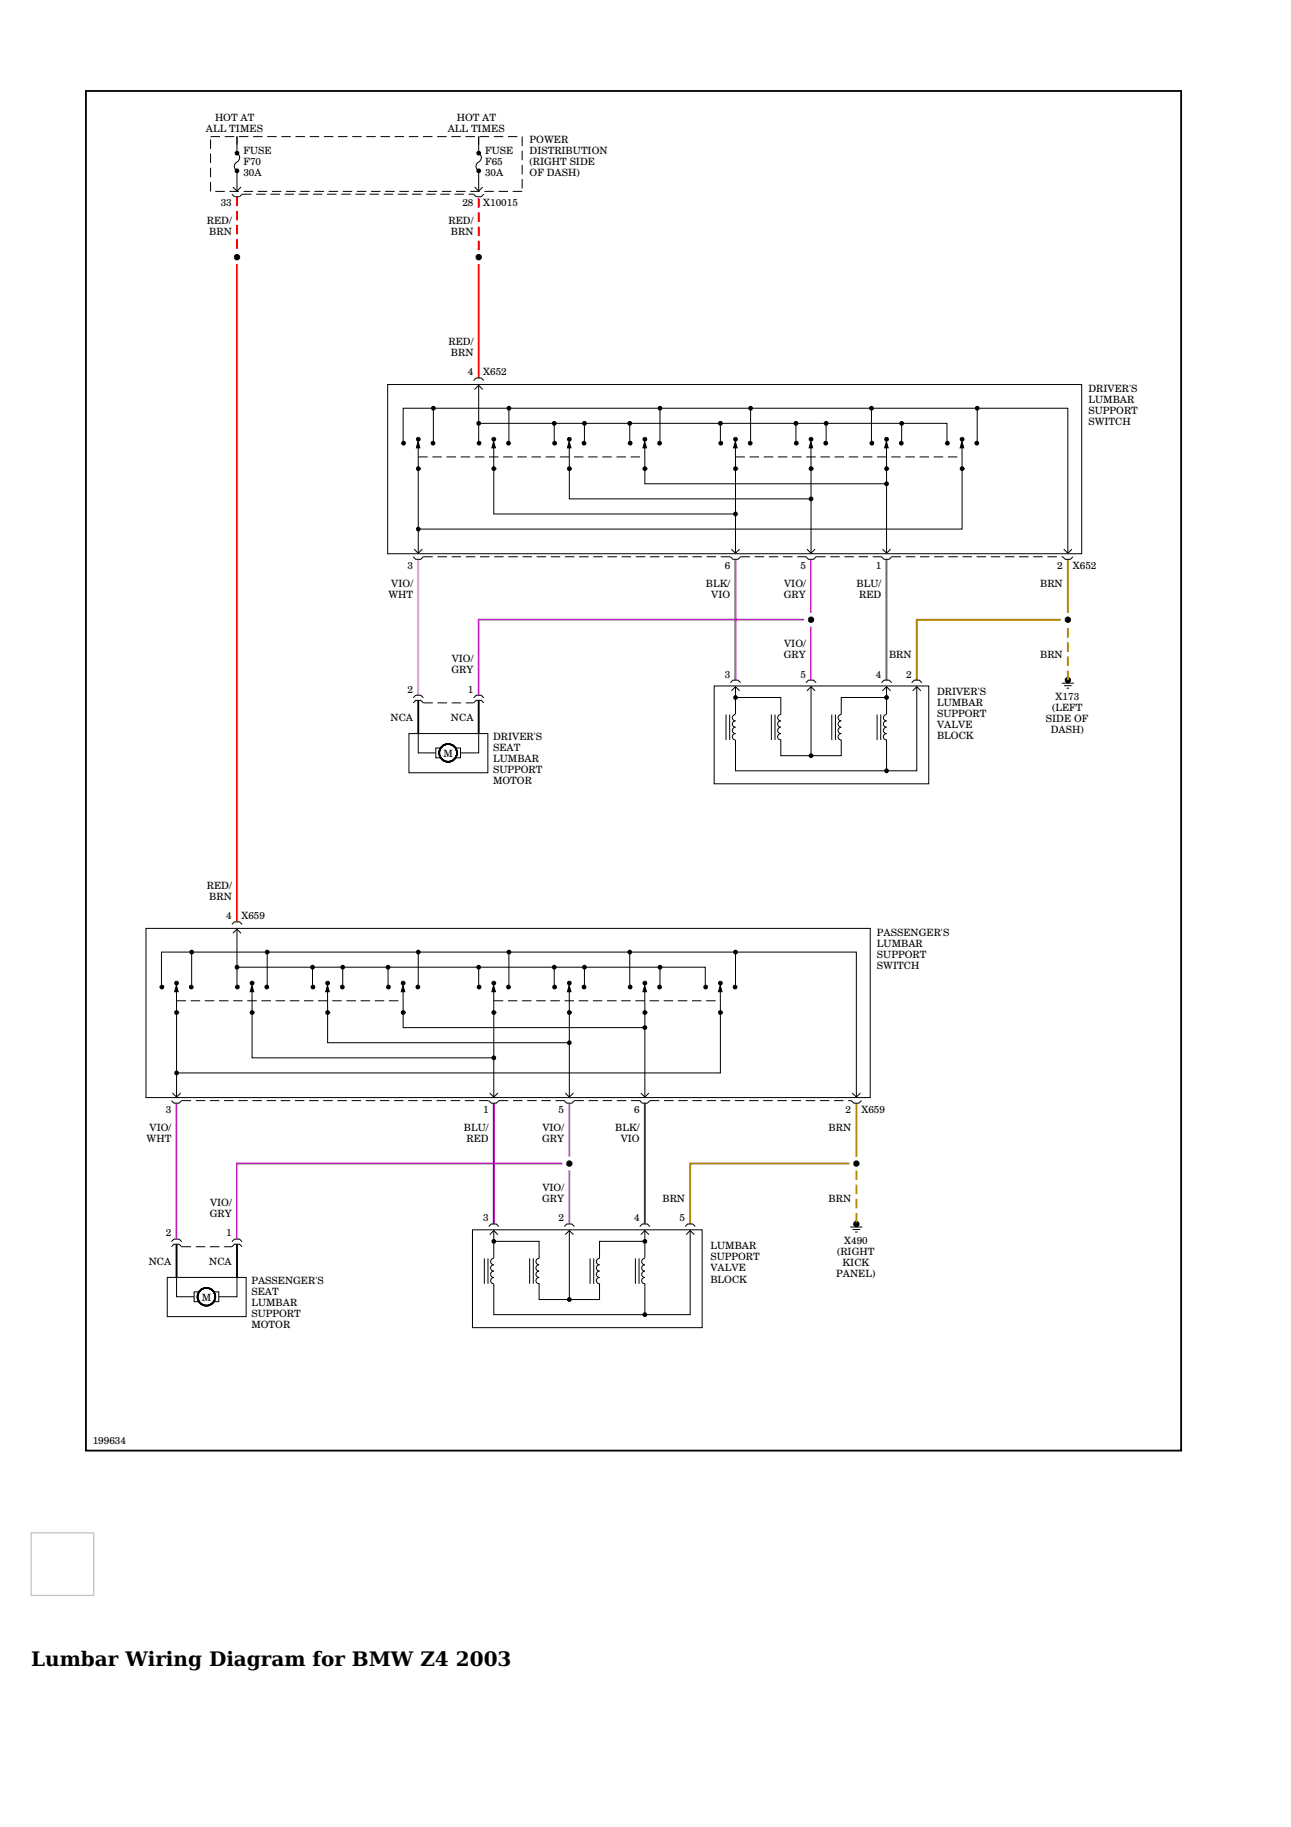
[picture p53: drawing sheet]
<svg xmlns="http://www.w3.org/2000/svg" width="210mm" height="297mm" viewBox="0 0 210 297" stroke-linecap="round" stroke-linejoin="round" font-family="sans-serif">
<defs><g id="words">
<g font-size="3.3">
<text x="5.1" y="270.8">Lumbar Wiring Diagram for BMW Z4</text>
<text x="74.1" y="270.8">2003</text>
</g>
<g font-size="1.6">
<text x="33.5" y="21.4">ALL TIMES</text>
<text x="35" y="19.6">HOT AT</text>
<text x="72.8" y="21.4">ALL TIMES</text>
<text x="74.3" y="19.6">HOT AT</text>
<text x="86.1" y="23.3">POWER</text>
<text x="39.6" y="28.6">30A</text>
<text x="39.6" y="26.9">F70</text>
<text x="39.6" y="25.1">FUSE</text>
<text x="78.9" y="28.6">30A</text>
<text x="78.9" y="25.1">FUSE</text>
<text x="78.9" y="26.9">F65</text>
<text x="86.1" y="25.1">DISTRIBUTION</text>
<text x="86.1" y="28.6">OF DASH)</text>
<text x="86.1" y="26.9">(RIGHT SIDE</text>
<text x="35.9" y="33.6">33</text>
<text x="75.2" y="33.6">28</text>
<text x="78.5" y="33.6">X10015</text>
<text x="33.6" y="36.5">RED/</text>
<text x="34" y="38.2">BRN</text>
<text x="72.9" y="36.5">RED/</text>
<text x="73.3" y="38.2">BRN</text>
<text x="72.9" y="56.1">RED/</text>
<text x="73.3" y="57.9">BRN</text>
<text x="76.1" y="61">4</text>
<text x="78.5" y="61">X652</text>
<text x="177" y="63.8">DRIVER'S</text>
<text x="177" y="65.5">LUMBAR</text>
<text x="177" y="67.3">SUPPORT</text>
<text x="177" y="69.1">SWITCH</text>
<text x="63.6" y="95.4">VIO/</text>
<text x="66.3" y="92.5">3</text>
<text x="114.8" y="95.4">BLK/</text>
<text x="117.8" y="92.5">6</text>
<text x="127.5" y="95.4">VIO/</text>
<text x="130.1" y="92.5">5</text>
<text x="139.3" y="95.4">BLU/</text>
<text x="142.4" y="92.5">1</text>
<text x="169.1" y="95.4">BRN</text>
<text x="171.9" y="92.5">2</text>
<text x="174.4" y="92.5">X652</text>
<text x="63.1" y="97.2">WHT</text>
<text x="115.7" y="97.2">VIO</text>
<text x="127.5" y="97.2">GRY</text>
<text x="139.7" y="97.2">RED</text>
<text x="73.4" y="107.7">VIO/</text>
<text x="127.5" y="107">GRY</text>
<text x="127.5" y="105.2">VIO/</text>
<text x="144.6" y="107">BRN</text>
<text x="169.1" y="107">BRN</text>
<text x="66.3" y="112.6">2</text>
<text x="73.4" y="109.5">GRY</text>
<text x="76.1" y="112.6">1</text>
<text x="117.8" y="110.2">3</text>
<text x="130.1" y="110.2">5</text>
<text x="142.4" y="110.2">4</text>
<text x="147.3" y="110.2">2</text>
<text x="152.4" y="112.9">DRIVER'S</text>
<text x="171.6" y="113.9">X173</text>
<text x="63.5" y="117.2">NCA</text>
<text x="73.3" y="117.2">NCA</text>
<text x="152.4" y="116.5">SUPPORT</text>
<text x="152.4" y="118.3">VALVE</text>
<text x="152.4" y="114.7">LUMBAR</text>
<text x="170.1" y="117.5">SIDE OF</text>
<text x="170.9" y="119.2">DASH)</text>
<text x="171.1" y="115.7">(LEFT</text>
<text x="72.1" y="123.2">M</text>
<text x="80.2" y="125.7">SUPPORT</text>
<text x="80.2" y="123.9">LUMBAR</text>
<text x="80.2" y="122.1">SEAT</text>
<text x="80.2" y="120.3">DRIVER'S</text>
<text x="152.4" y="120.1">BLOCK</text>
<text x="80.2" y="127.5">MOTOR</text>
<text x="33.6" y="144.5">RED/</text>
<text x="34" y="146.3">BRN</text>
<text x="36.8" y="149.4">4</text>
<text x="39.2" y="149.4">X659</text>
<text x="142.6" y="155.8">SUPPORT</text>
<text x="142.6" y="154">LUMBAR</text>
<text x="142.6" y="152.2">PASSENGER'S</text>
<text x="142.6" y="157.5">SWITCH</text>
<text x="23.8" y="185.6">WHT</text>
<text x="24.3" y="183.8">VIO/</text>
<text x="27" y="180.9">3</text>
<text x="75.4" y="183.8">BLU/</text>
<text x="75.8" y="185.6">RED</text>
<text x="78.5" y="180.9">1</text>
<text x="88.2" y="185.6">GRY</text>
<text x="88.2" y="183.8">VIO/</text>
<text x="90.8" y="180.9">5</text>
<text x="100" y="183.8">BLK/</text>
<text x="100.9" y="185.6">VIO</text>
<text x="103.1" y="180.9">6</text>
<text x="134.7" y="183.8">BRN</text>
<text x="137.5" y="180.9">2</text>
<text x="140" y="180.9">X659</text>
<text x="34.1" y="197.9">GRY</text>
<text x="34.1" y="196.1">VIO/</text>
<text x="88.2" y="195.4">GRY</text>
<text x="88.2" y="193.6">VIO/</text>
<text x="107.7" y="195.4">BRN</text>
<text x="134.7" y="195.4">BRN</text>
<text x="27" y="201">2</text>
<text x="36.8" y="201">1</text>
<text x="78.5" y="198.6">3</text>
<text x="90.8" y="198.6">2</text>
<text x="103.1" y="198.6">4</text>
<text x="110.5" y="198.6">5</text>
<text x="115.5" y="203.1">LUMBAR</text>
<text x="137.2" y="202.3">X490</text>
<text x="24.2" y="205.6">NCA</text>
<text x="34" y="205.6">NCA</text>
<text x="40.9" y="208.7">PASSENGER'S</text>
<text x="115.5" y="204.9">SUPPORT</text>
<text x="115.5" y="208.5">BLOCK</text>
<text x="115.5" y="206.7">VALVE</text>
<text x="136" y="207.7">PANEL)</text>
<text x="136.1" y="204.1">(RIGHT</text>
<text x="137" y="205.9">KICK</text>
<text x="32.8" y="211.6">M</text>
<text x="40.9" y="214.1">SUPPORT</text>
<text x="40.9" y="212.3">LUMBAR</text>
<text x="40.9" y="215.9">MOTOR</text>
<text x="40.9" y="210.5">SEAT</text>
<text x="15.1" y="234.7">199634</text>
</g>
</g></defs>
<g fill="none" stroke="#000" stroke-width=".16">
<path d="M34.2 29.6v1.5M34.2 22.2h1.6M34.2 22.7v1.5M34.2 25v1.5M34.2 27.3v1.5M35 31.1h1.5M36.5 22.2h1.6M37.3 31.1h1.5M37.7 31.6l.4 .4h.8l.5-.4h1.5M37.9 30.4l.6 .7 .7-.7M38.5 22.2v2.7a.89 .89 0 0 1 .5 .9 .89 .89 0 0 1-.7 .7 .81 .81 0 0 0 .2 1.3v3.4M38.8 22.2h1.6"/>
<path d="M39.6 31.1h1.5M41.1 22.2h1.6M41.7 31.6h1.5M41.9 31.1h1.5M43.4 22.2h1.6M44 31.6h1.5M44.2 31.1h1.6M45.7 22.2h1.6M46.3 31.6h1.5M46.5 31.1h1.6M48.1 22.2h1.5M48.6 31.6h1.5"/>
<path d="M48.8 31.1h1.6M50.4 22.2h1.5M50.9 31.6h1.5M51.1 31.1h1.6M52.7 22.2h1.5M53.2 31.6h1.5M53.4 31.1h1.6M55 22.2h1.5M55.5 31.6h1.5M55.7 31.1h1.6M57.3 22.2h1.5M57.8 31.6h1.5"/>
<path d="M58 31.1h1.6M59.6 22.2h1.5M60.1 31.6h1.5M60.3 31.1h1.6M61.9 22.2h1.5M62.4 31.6h1.5M62.6 31.1h1.6M64.2 22.2h1.5M64.7 31.6h1.5M64.9 31.1h1.6M66.5 22.2h1.5M67 31.6h1.5"/>
<path d="M67.2 31.1h1.6M68.8 22.2h1.5M69.3 31.6h1.5M69.5 31.1h1.6M71.1 22.2h1.5M71.6 31.6h1.5M71.8 31.1h1.6M73.4 22.2h1.5M73.9 31.6h1.5M74.2 31.1h1.5M75.7 22.2h1.5M76.2 31.6h.8"/>
<path d="M76.5 31.1h1.5M77 31.6l.4 .4h.8l.5-.4M77.2 30.4l.6 .7 .7-.7M77.8 22.2v2.7a.89 .89 0 0 1 .5 .9 .89 .89 0 0 1-.7 .7 .81 .81 0 0 0 .2 1.3v3.4M78 22.2h1.5M78.8 31.1h1.5M80.3 22.2h1.5M81.1 31.1h1.5M82.6 22.2h1.5M83.4 31.1h1.5M84.9 22.2v1.5M84.9 24.5v1.5"/>
<path d="M84.9 26.8v1.6M84.9 29.1v1.6M63 62.5h112.9v27.5h-112.9zM65.5 71.9v-5.5h108.1v23.5M68 71.8l.3 1h-.6zM68 72.4v17.5M68 74.3h1.5M68.4 76.1v.2M70.3 74.3h1.5M70.5 66.4v5.8M72.6 74.3h1.5M74.9 74.3h1.5"/>
<path d="M77 61.9l.4-.4h.8l.5 .4M77.2 63.3l.6-.6 .7 .6M77.2 74.3h1.5M77.8 68.8h76.2v3.2M77.8 62.8v9.1M79.5 74.3h1.5M80.3 71.8l.3 1h-.6zM80.3 72.4v11.2h39.3M80.6 76.1v.2M81.8 74.3h1.5M82.7 66.4v5.7M84.1 74.3h1.6"/>
<path d="M86.4 74.3h1.6M88.7 74.3h1.6M90.1 68.8v3.2M91 74.3h1.6M92.5 71.8l.3 1h-.5zM92.6 72.4v8.7h39.3M92.9 76.1v.2M93.3 74.3h1.6M95 68.8v3.1M95.6 74.3h1.6M97.9 74.3h1.6M100.2 74.3h1.6"/>
<path d="M102.4 68.8v3.1M102.5 74.3h1.6M104.8 71.8l.3 1h-.6zM104.8 72.4v6.3h39.3M104.8 74.3h.1M105.2 76.1v.2M107.3 66.4v5.7M117.1 68.8v3.2M119.6 71.8l.3 1h-.6zM119.6 72.4v17.5M119.6 74.3h1.5M119.9 76.1v.2"/>
<path d="M121.9 74.3h1.5M122 66.4v5.5M124.2 74.3h1.5M126.5 74.3h1.5M128.8 74.3h1.5M129.4 68.8v3.2M131.1 74.3h1.5M131.8 71.8l.3 1h-.5zM131.9 72.4v17.5M132.2 76.1v.2M133.4 74.3h1.5M134.3 68.8v3.2"/>
<path d="M135.7 74.3h1.5M138 74.3h1.5M140.3 74.3h1.5M141.7 66.4v5.7M142.6 74.3h1.5M144.1 71.8l.3 1h-.6zM144.1 72.4v17.5M144.5 76.1v.2M144.9 74.3h1.5M146.6 68.8v3.2M147.2 74.3h1.5M149.5 74.3h1.5"/>
<path d="M151.8 74.3h1.5M154.1 74.3h1.6M156.4 71.8l.3 1h-.6zM156.4 72.4v13.6h-88.4M156.4 74.3h.1M156.8 76.1v.2M158.9 66.4v5.9M67.2 90.5l.4 .4h.8l.4-.4h1.6M67.3 89.3l.7 .6 .7-.6M71.1 90.5h1.6M73.4 90.5h1.6M75.7 90.5h1.6"/>
<path d="M78 90.5h1.6M80.3 90.5h1.6M82.6 90.5h1.6M84.9 90.5h1.6M87.3 90.5h1.5M89.6 90.5h1.5M91.9 90.5h1.5M94.2 90.5h1.5M96.5 90.5h1.5M98.8 90.5h1.5M101.1 90.5h1.5M103.4 90.5h1.5"/>
<path d="M105.7 90.5h1.5M108 90.5h1.5M110.3 90.5h1.5M112.6 90.5h1.5M114.9 90.5h1.5M117.2 90.5h1.5M118.8 90.5l.4 .4h.8l.4-.4h1.5M118.9 89.3l.7 .6 .6-.6M122.7 90.5h1.5M125 90.5h1.5M127.3 90.5h1.6M129.6 90.5h1.5"/>
<path d="M131 90.5l.5 .4h.8l.4-.4h1.5M131.2 89.3l.7 .6 .6-.6M135 90.5h1.5M137.3 90.5h1.5M139.6 90.5h1.5M141.9 90.5h1.5M143.3 90.5l.4 .4h.9l.4-.4h1.5M143.5 89.3l.6 .6 .7-.6M147.3 90.5h1.5M149.6 90.5h1.5M151.9 90.5h1.5M154.2 90.5h1.5"/>
<path d="M156.5 90.5h1.5M158.8 90.5h1.5M161.1 90.5h1.5M163.4 90.5h1.5M165.7 90.5h1.5M168 90.5h1.5M170.3 90.5h1.5M172.6 90.5h.2l.4 .4h.8l.4-.4M173 89.3l.6 .6 .7-.6M66.5 119.3h12.8v6.3h-12.8zM67.2 114.3l.4-.4h.8l.4 .4h1.6M67.2 113.5l.4-.5h.8l.4 .5"/>
<path d="M68 119.3v3.1h2.9M71.1 114.3h1.6M73.4 114.3h1.6M75.7 114.3h1.3l.4-.4h.8l.5 .4M77 113.5l.4-.5h.8l.5 .5M77.8 119.3v3.1h-2.9M116.1 111.5h34.9v15.9h-34.9zM118 116.2v4.1M118.6 116.2v4.1M118.8 111l.4-.4h.8l.4 .4M118.9 112.3l.7-.7 .6 .7M119.6 116.1v-2.7h7.4v2.8a.52 .52 0 0 0-.6 .5 .52 .52 0 0 0 .6 .5 .52 .52 0 0 0-.6 .5 .52 .52 0 0 0 .6 .5 .52 .52 0 0 0-.6 .6 .52 .52 0 0 0 .6 .5 .52 .52 0 0 0-.6 .5 .52 .52 0 0 0 .6 .5"/>
<path d="M119.6 111.6v1.8M119.6 116.2a.52 .52 0 0 0-.5 .5 .52 .52 0 0 0 .5 .5 .52 .52 0 0 0-.5 .5 .52 .52 0 0 0 .5 .5 .52 .52 0 0 0-.5 .6 .52 .52 0 0 0 .5 .5 .52 .52 0 0 0-.5 .5 .52 .52 0 0 0 .5 .5v5h24.5v-5M125.4 116.2v4.1M126 116.2v4.1M131 111l.5-.4h.8l.4 .4M131.2 112.3l.7-.7 .6 .7M131.9 111.6v11.3h4.9v-2.6M135.2 116.2v4.1M135.8 116.2v4.1M142.6 116.2v4.1M143.2 116.2v4.1M143.3 111l.4-.4h.9l.4 .4"/>
<path d="M143.5 112.3l.6-.7 .7 .7M144.1 116.1v-2.7h-7.3v2.8a.52 .52 0 0 0-.5 .5 .52 .52 0 0 0 .5 .5 .52 .52 0 0 0-.5 .5 .52 .52 0 0 0 .5 .5 .52 .52 0 0 0-.5 .6 .52 .52 0 0 0 .5 .5 .52 .52 0 0 0-.5 .5 .52 .52 0 0 0 .5 .5M144.1 111.6v1.8M144.1 116.2a.52 .52 0 0 0-.5 .5 .52 .52 0 0 0 .5 .5 .52 .52 0 0 0-.5 .5 .52 .52 0 0 0 .5 .5 .52 .52 0 0 0-.5 .6 .52 .52 0 0 0 .5 .5 .52 .52 0 0 0-.5 .5 .52 .52 0 0 0 .5 .5M148.2 111l.4-.4h.9l.4 .4M148.4 112.3l.7-.7 .6 .7M149.1 111.6v13.7h-5M172.6 111.1h2M173 111.5h1.2M173.4 111.9h.4M71.7 121.6h-.8v1.6h.8M74.1 121.6h.8v1.6h-.8"/>
<path d="M127 120.2v2.7h4.9M23.7 150.9h117.8v27.5h-117.8zM31.2 154.8v5.8M37.7 150.3l.4-.4h.8l.5 .4M37.9 151.7l.6-.6 .7 .6M38.5 157.2h76.2v3.3M38.5 151.2v9.1M43.4 154.8v5.7M50.8 157.2v3.3M55.7 157.2v3.1M63.1 157.2v3.1M68 154.8v5.7"/>
<path d="M77.8 157.2v3.3M82.7 154.8v5.6M90.1 157.2v3.3M95 157.2v3.3M102.4 154.8v5.7M107.3 157.2v3.3M119.6 154.8v5.9M26.3 160.4v-5.6h112.9v23.5M27.9 178.9l.4 .5h.8l.4-.5h1.6M28 177.7l.7 .7 .7-.7M28.7 160.2l.3 1h-.6zM28.7 160.8v17.5"/>
<path d="M28.7 162.7h1.5M29.1 164.5v.2M31 162.7h1.5M31.8 178.9h1.6M33.3 162.7h1.5M34.1 178.9h1.6M35.6 162.7h1.5M36.4 178.9h1.6M37.9 162.7h1.5M38.7 178.9h1.6M40.2 162.7h1.5M41 160.2l.3 1h-.6z"/>
<path d="M41 160.8v11.2h39.3M41 178.9h1.6M41.3 164.5v.2M42.5 162.7h1.6M43.3 178.9h1.6M44.8 162.7h1.6M45.7 178.9h1.5M47.1 162.7h1.6M48 178.9h1.5M49.4 162.7h1.6M50.3 178.9h1.5M51.7 162.7h1.6"/>
<path d="M52.6 178.9h1.5M53.2 160.2l.3 1h-.5zM53.3 160.8v8.7h39.3M53.6 164.5v.2M54 162.7h1.6M54.9 178.9h1.5M56.3 162.7h1.6M57.2 178.9h1.5M58.6 162.7h1.6M59.5 178.9h1.5M60.9 162.7h1.6M61.8 178.9h1.5"/>
<path d="M63.2 162.7h1.6M64.1 178.9h1.5M65.5 160.2l.3 1h-.6zM65.5 160.8v6.3h39.3M65.5 162.7h.1M65.9 164.5v.2M66.4 178.9h1.5M68.7 178.9h1.5M71 178.9h1.5M73.3 178.9h1.5M75.6 178.9h1.5M77.9 178.9h1.5"/>
<path d="M79.5 178.9l.4 .5h.8l.4-.5h1.5M79.6 177.7l.7 .7 .6-.7M80.3 160.2l.3 1h-.6zM80.3 160.8v17.5M80.3 162.7h1.5M80.6 164.5v.2M82.6 162.7h1.5M83.4 178.9h1.5M84.9 162.7h1.5M85.7 178.9h1.6M87.2 162.7h1.5M88 178.9h1.6"/>
<path d="M89.5 162.7h1.5M90.3 178.9h1.5M91.7 178.9l.5 .5h.8l.4-.5h1.5M91.8 162.7h1.5M91.9 177.7l.7 .7 .6-.7M92.5 160.2l.3 1h-.5zM92.6 160.8v17.5M92.9 164.5v.2M94.1 162.7h1.5M95.7 178.9h1.5M96.4 162.7h1.5M98 178.9h1.5"/>
<path d="M98.7 162.7h1.5M100.3 178.9h1.5M101 162.7h1.5M102.6 178.9h1.5M103.3 162.7h1.5M104 178.9l.4 .5h.9l.4-.5h1.5M104.2 177.7l.6 .7 .7-.7M104.8 160.2l.3 1h-.6zM104.8 160.8v17.5M105.2 164.5v.2M105.6 162.7h1.5M107.9 162.7h1.5"/>
<path d="M108 178.9h1.5M110.2 162.7h1.5M110.3 178.9h1.5M112.5 162.7h1.6M112.6 178.9h1.5M114.8 162.7h1.6M114.9 178.9h1.5M117.1 160.2l.3 1h-.6zM117.1 160.8v13.6h-88.4M117.1 162.7h.1M117.2 178.9h1.5M117.5 164.5v.2"/>
<path d="M119.5 178.9h1.5M121.8 178.9h1.5M124.1 178.9h1.5M126.4 178.9h1.5M128.7 178.9h1.5M131 178.9h1.5M133.3 178.9h1.5M135.6 178.9h1.5M137.9 178.9h.5l.4 .5h.8l.5-.5M138.6 177.7l.6 .7 .7-.7M76.8 199.9h37.4v16h-37.4zM79.5 199.4l.4-.4h.8l.4 .4"/>
<path d="M91.7 199.4l.5-.4h.8l.4 .4M104 199.4l.4-.4h.9l.4 .4M111.4 199.4l.4-.4h.8l.4 .4M138.3 199.5h1.9M138.6 199.9h1.2M27.2 207.7h12.8v6.4h-12.8zM27.9 202.7l.4-.4h.8l.4 .4h1.6M27.9 201.9l.4-.4h.8l.4 .4M28.7 207.7v3.1h2.9M31.8 202.7h1.6M32.4 210h-.8v1.6h.8M34.1 202.7h1.6"/>
<path d="M34.8 210h.8v1.6h-.8M36.4 202.7h1.3l.4-.4h.8l.5 .4M37.7 201.9l.4-.4h.8l.5 .4M38.5 207.7v3.1h-2.9M78.7 204.6v4.1M79.3 204.6v4.1M79.6 200.7l.7-.6 .6 .6M80.3 204.5v-2.7h7.4v2.8a.52 .52 0 0 0-.6 .5 .52 .52 0 0 0 .6 .5 .52 .52 0 0 0-.6 .5 .52 .52 0 0 0 .6 .6 .52 .52 0 0 0-.6 .5 .52 .52 0 0 0 .6 .5 .52 .52 0 0 0-.6 .5 .52 .52 0 0 0 .6 .5M80.3 200v1.8M80.3 204.6a.52 .52 0 0 0-.5 .5 .52 .52 0 0 0 .5 .5 .52 .52 0 0 0-.5 .5 .52 .52 0 0 0 .5 .6 .52 .52 0 0 0-.5 .5 .52 .52 0 0 0 .5 .5 .52 .52 0 0 0-.5 .5 .52 .52 0 0 0 .5 .5v5h24.5v-5M86.1 204.6v4.1M86.7 204.6v4.1"/>
<path d="M87.7 208.6v2.7h4.9M91.9 200.7l.7-.6 .6 .6M92.6 200v11.3h4.9v-2.6M95.9 204.6v4.1M96.5 204.6v4.1M103.3 204.6v4.1M103.9 204.6v4.1M104.2 200.7l.6-.6 .7 .6M104.8 204.5v-2.7h-7.3v2.8a.52 .52 0 0 0-.5 .5 .52 .52 0 0 0 .5 .5 .52 .52 0 0 0-.5 .5 .52 .52 0 0 0 .5 .6 .52 .52 0 0 0-.5 .5 .52 .52 0 0 0 .5 .5 .52 .52 0 0 0-.5 .5 .52 .52 0 0 0 .5 .5M104.8 200v1.8M104.8 204.6a.52 .52 0 0 0-.5 .5 .52 .52 0 0 0 .5 .5 .52 .52 0 0 0-.5 .5 .52 .52 0 0 0 .5 .6 .52 .52 0 0 0-.5 .5 .52 .52 0 0 0 .5 .5 .52 .52 0 0 0-.5 .5 .52 .52 0 0 0 .5 .5M111.6 200.7l.6-.6 .7 .6"/>
<path d="M112.2 200v13.7h-7.4M139 200.3h.4"/>
<circle cx="72.9" cy="122.4" r="1.5"/>
<circle cx="72.9" cy="122.4" r="1.49"/>
<circle cx="72.9" cy="122.4" r="1.48"/>
<circle cx="72.9" cy="122.4" r="1.47"/>
<circle cx="72.9" cy="122.4" r="1.45"/>
<circle cx="72.9" cy="122.4" r="1.44"/>
<circle cx="72.9" cy="122.4" r="1.43"/>
<circle cx="72.9" cy="122.4" r="1.42"/>
<circle cx="72.9" cy="122.4" r="1.41"/>
<circle cx="72.9" cy="122.4" r="1.39"/>
<circle cx="72.9" cy="122.4" r="1.38"/>
<circle cx="33.6" cy="210.8" r="1.5"/>
<circle cx="33.6" cy="210.8" r="1.49"/>
<circle cx="33.6" cy="210.8" r="1.48"/>
<circle cx="33.6" cy="210.8" r="1.47"/>
<circle cx="33.6" cy="210.8" r="1.45"/>
<circle cx="33.6" cy="210.8" r="1.44"/>
<circle cx="33.6" cy="210.8" r="1.43"/>
<circle cx="33.6" cy="210.8" r="1.42"/>
<circle cx="33.6" cy="210.8" r="1.41"/>
<circle cx="33.6" cy="210.8" r="1.39"/>
<circle cx="33.6" cy="210.8" r="1.38"/>
</g>
<path d="M68 90.9v22.1M131.8 90.9v8.7M130.7 100.7h-52.9v12.3M131.8 101.9v8.7M28.7 179.4v22.1M92.5 179.4v8.6M91.4 189.1h-52.9v12.4M92.5 190.3v8.7" fill="none" stroke="#f0f" stroke-width=".2"/>
<path d="M132 90.9v8.7M130.7 100.9h-52.8v12.1M132 101.9v8.7M92.7 179.4v8.6M91.4 189.3h-52.8v12.2M92.7 190.3v8.7" fill="none" stroke="#afafaf" stroke-width=".16"/>
<path d="M68.1 90.9v22.1M28.8 179.4v22.1" fill="none" stroke="#d2d2d2" stroke-width=".16"/>
<path d="M68 113.9v5.3M77.8 113.9v5.3M28.7 202.3v5.3M38.5 202.3v5.3" fill="none" stroke="#000" stroke-width=".31"/>
<g fill="none" stroke="#000" stroke-width=".38">
<circle cx="38.5" cy="27.8" r=".19"/>
<circle cx="38.5" cy="24.9" r=".19"/>
<circle cx="77.8" cy="27.8" r=".19"/>
<circle cx="77.8" cy="24.9" r=".19"/>
<circle cx="65.6" cy="72.1" r=".19"/>
<circle cx="68" cy="71.4" r=".19"/>
<circle cx="68" cy="76.2" r=".19"/>
<circle cx="70.4" cy="72.1" r=".19"/>
<circle cx="70.5" cy="66.4" r=".19"/>
<circle cx="77.8" cy="68.8" r=".19"/>
<circle cx="77.9" cy="72.1" r=".19"/>
<circle cx="80.3" cy="71.4" r=".19"/>
<circle cx="80.3" cy="76.2" r=".19"/>
<circle cx="82.7" cy="72.1" r=".19"/>
<circle cx="82.7" cy="66.4" r=".19"/>
<circle cx="90.1" cy="68.8" r=".19"/>
<circle cx="90.2" cy="72.1" r=".19"/>
<circle cx="92.6" cy="71.4" r=".19"/>
<circle cx="92.6" cy="76.2" r=".19"/>
<circle cx="95" cy="72.1" r=".19"/>
<circle cx="95" cy="68.8" r=".19"/>
<circle cx="102.4" cy="68.8" r=".19"/>
<circle cx="102.5" cy="72.1" r=".19"/>
<circle cx="104.8" cy="71.4" r=".19"/>
<circle cx="104.8" cy="76.2" r=".19"/>
<circle cx="107.2" cy="72.1" r=".19"/>
<circle cx="107.3" cy="66.4" r=".19"/>
<circle cx="117.1" cy="68.8" r=".19"/>
<circle cx="117.2" cy="72.1" r=".19"/>
<circle cx="119.6" cy="71.4" r=".19"/>
<circle cx="119.6" cy="76.2" r=".19"/>
<circle cx="122" cy="72.1" r=".19"/>
<circle cx="122" cy="66.4" r=".19"/>
<circle cx="129.4" cy="68.8" r=".19"/>
<circle cx="129.5" cy="72.1" r=".19"/>
<circle cx="131.9" cy="71.4" r=".19"/>
<circle cx="131.9" cy="76.2" r=".19"/>
<circle cx="134.3" cy="72.1" r=".19"/>
<circle cx="134.3" cy="68.8" r=".19"/>
<circle cx="141.7" cy="66.4" r=".19"/>
<circle cx="141.8" cy="72.1" r=".19"/>
<circle cx="144.1" cy="78.7" r=".19"/>
<circle cx="144.1" cy="71.4" r=".19"/>
<circle cx="144.1" cy="76.2" r=".19"/>
<circle cx="146.5" cy="72.1" r=".19"/>
<circle cx="146.6" cy="68.8" r=".19"/>
<circle cx="154" cy="72.1" r=".19"/>
<circle cx="156.4" cy="71.4" r=".19"/>
<circle cx="156.4" cy="76.2" r=".19"/>
<circle cx="158.8" cy="72.1" r=".19"/>
<circle cx="158.9" cy="66.4" r=".19"/>
<circle cx="68" cy="86" r=".19"/>
<circle cx="119.6" cy="83.6" r=".19"/>
<circle cx="131.9" cy="81.1" r=".19"/>
<circle cx="119.6" cy="113.4" r=".19"/>
<circle cx="144.1" cy="113.4" r=".19"/>
<circle cx="131.9" cy="122.9" r=".19"/>
<circle cx="144.1" cy="125.3" r=".19"/>
<circle cx="28.7" cy="159.8" r=".19"/>
<circle cx="31.2" cy="154.8" r=".19"/>
<circle cx="38.5" cy="157.2" r=".19"/>
<circle cx="41" cy="159.8" r=".19"/>
<circle cx="43.4" cy="154.8" r=".19"/>
<circle cx="50.8" cy="157.2" r=".19"/>
<circle cx="53.3" cy="159.8" r=".19"/>
<circle cx="55.7" cy="157.2" r=".19"/>
<circle cx="63.1" cy="157.2" r=".19"/>
<circle cx="65.5" cy="159.8" r=".19"/>
<circle cx="68" cy="154.8" r=".19"/>
<circle cx="77.8" cy="157.2" r=".19"/>
<circle cx="80.3" cy="159.8" r=".19"/>
<circle cx="82.7" cy="154.8" r=".19"/>
<circle cx="90.1" cy="157.2" r=".19"/>
<circle cx="92.6" cy="159.8" r=".19"/>
<circle cx="95" cy="157.2" r=".19"/>
<circle cx="102.4" cy="154.8" r=".19"/>
<circle cx="104.8" cy="159.8" r=".19"/>
<circle cx="107.3" cy="157.2" r=".19"/>
<circle cx="117.1" cy="159.8" r=".19"/>
<circle cx="119.6" cy="154.8" r=".19"/>
<circle cx="26.3" cy="160.5" r=".19"/>
<circle cx="28.7" cy="174.4" r=".19"/>
<circle cx="28.7" cy="164.6" r=".19"/>
<circle cx="31.1" cy="160.5" r=".19"/>
<circle cx="38.6" cy="160.5" r=".19"/>
<circle cx="41" cy="164.6" r=".19"/>
<circle cx="43.4" cy="160.5" r=".19"/>
<circle cx="50.9" cy="160.5" r=".19"/>
<circle cx="53.3" cy="164.6" r=".19"/>
<circle cx="55.7" cy="160.5" r=".19"/>
<circle cx="63.2" cy="160.5" r=".19"/>
<circle cx="65.5" cy="164.6" r=".19"/>
<circle cx="67.9" cy="160.5" r=".19"/>
<circle cx="77.9" cy="160.5" r=".19"/>
<circle cx="80.3" cy="172" r=".19"/>
<circle cx="80.3" cy="164.6" r=".19"/>
<circle cx="82.7" cy="160.5" r=".19"/>
<circle cx="90.2" cy="160.5" r=".19"/>
<circle cx="92.6" cy="169.5" r=".19"/>
<circle cx="92.6" cy="164.6" r=".19"/>
<circle cx="95" cy="160.5" r=".19"/>
<circle cx="102.5" cy="160.5" r=".19"/>
<circle cx="104.8" cy="167.1" r=".19"/>
<circle cx="104.8" cy="164.6" r=".19"/>
<circle cx="107.2" cy="160.5" r=".19"/>
<circle cx="114.7" cy="160.5" r=".19"/>
<circle cx="117.1" cy="164.6" r=".19"/>
<circle cx="119.5" cy="160.5" r=".19"/>
<circle cx="80.3" cy="201.8" r=".19"/>
<circle cx="92.6" cy="211.3" r=".19"/>
<circle cx="104.8" cy="213.7" r=".19"/>
<circle cx="104.8" cy="201.8" r=".19"/>
</g>
<g fill="#000">
<path d="M68 71.8l.3 1h-.6zM80.3 71.8l.3 1h-.6zM92.5 71.8l.3 1h-.5zM104.8 71.8l.3 1h-.6zM119.6 71.8l.3 1h-.6zM131.8 71.8l.3 1h-.5zM144.1 71.8l.3 1h-.6zM156.4 71.8l.3 1h-.6zM28.7 160.2l.3 1h-.6zM41 160.2l.3 1h-.6zM53.2 160.2l.3 1h-.5zM65.5 160.2l.3 1h-.6z"/>
<path d="M80.3 160.2l.3 1h-.6zM92.5 160.2l.3 1h-.5zM104.8 160.2l.3 1h-.6zM117.1 160.2l.3 1h-.6z"/>
</g>
<path d="M119.7 90.9v19.7M144.2 90.9v19.7M80.4 179.4v19.6M104.9 179.4v19.6" fill="none" stroke="#f0f" stroke-width=".16"/>
<path d="M119.5 90.9v19.7M144.1 90.9v19.7M80.2 179.4v19.6M104.8 179.4v19.6" fill="none" stroke="#323232" stroke-width=".2"/>
<g fill="none" stroke="#000" stroke-width=".52">
<circle cx="38.5" cy="41.8" r=".26"/>
<circle cx="77.8" cy="41.8" r=".26"/>
<circle cx="131.9" cy="100.8" r=".26"/>
<circle cx="173.6" cy="100.8" r=".26"/>
<circle cx="173.6" cy="110.6" r=".26"/>
<circle cx="92.6" cy="189.2" r=".26"/>
<circle cx="139.2" cy="189.2" r=".26"/>
<circle cx="139.2" cy="199" r=".26"/>
</g>
<path d="M173.6 90.9v8.7M172.5 100.8h-23.4v9.8M173.6 102.1v1.6M173.6 104.4v1.6M173.6 106.7v1.6M173.6 109v1.6M139.2 179.4v8.6M138.1 189.2h-25.9v9.8M139.2 190.3v1.5M139.2 192.6v1.5M139.2 194.9v1.5M139.2 197.2v1.6" fill="none" stroke="#b28600" stroke-width=".31"/>
<path d="M14 14.8h178v221h-178z" fill="none" stroke="#000" stroke-width=".29"/>
<path d="M38.5 42.9v107M77.8 42.9v18.6" fill="none" stroke="#f00" stroke-width=".2"/>
<path d="M38.6 42.9v107M77.9 42.9v18.6" fill="none" stroke="#b28600" stroke-width=".16"/>
<path d="M38.5 32v1.5M38.5 34.3v1.5M38.5 36.6v1.5M38.5 38.9v1.5M77.8 32.2v1.6M77.8 34.5v1.6M77.8 36.8v1.6M77.8 39.1v1.6" fill="none" stroke="#f00" stroke-width=".31"/>
<path d="M5.1 249.2h10.1v10.2h-10.1z" fill="none" stroke="#c0c0c0" stroke-width=".2"/>
<use href="#words"/>
</svg>
